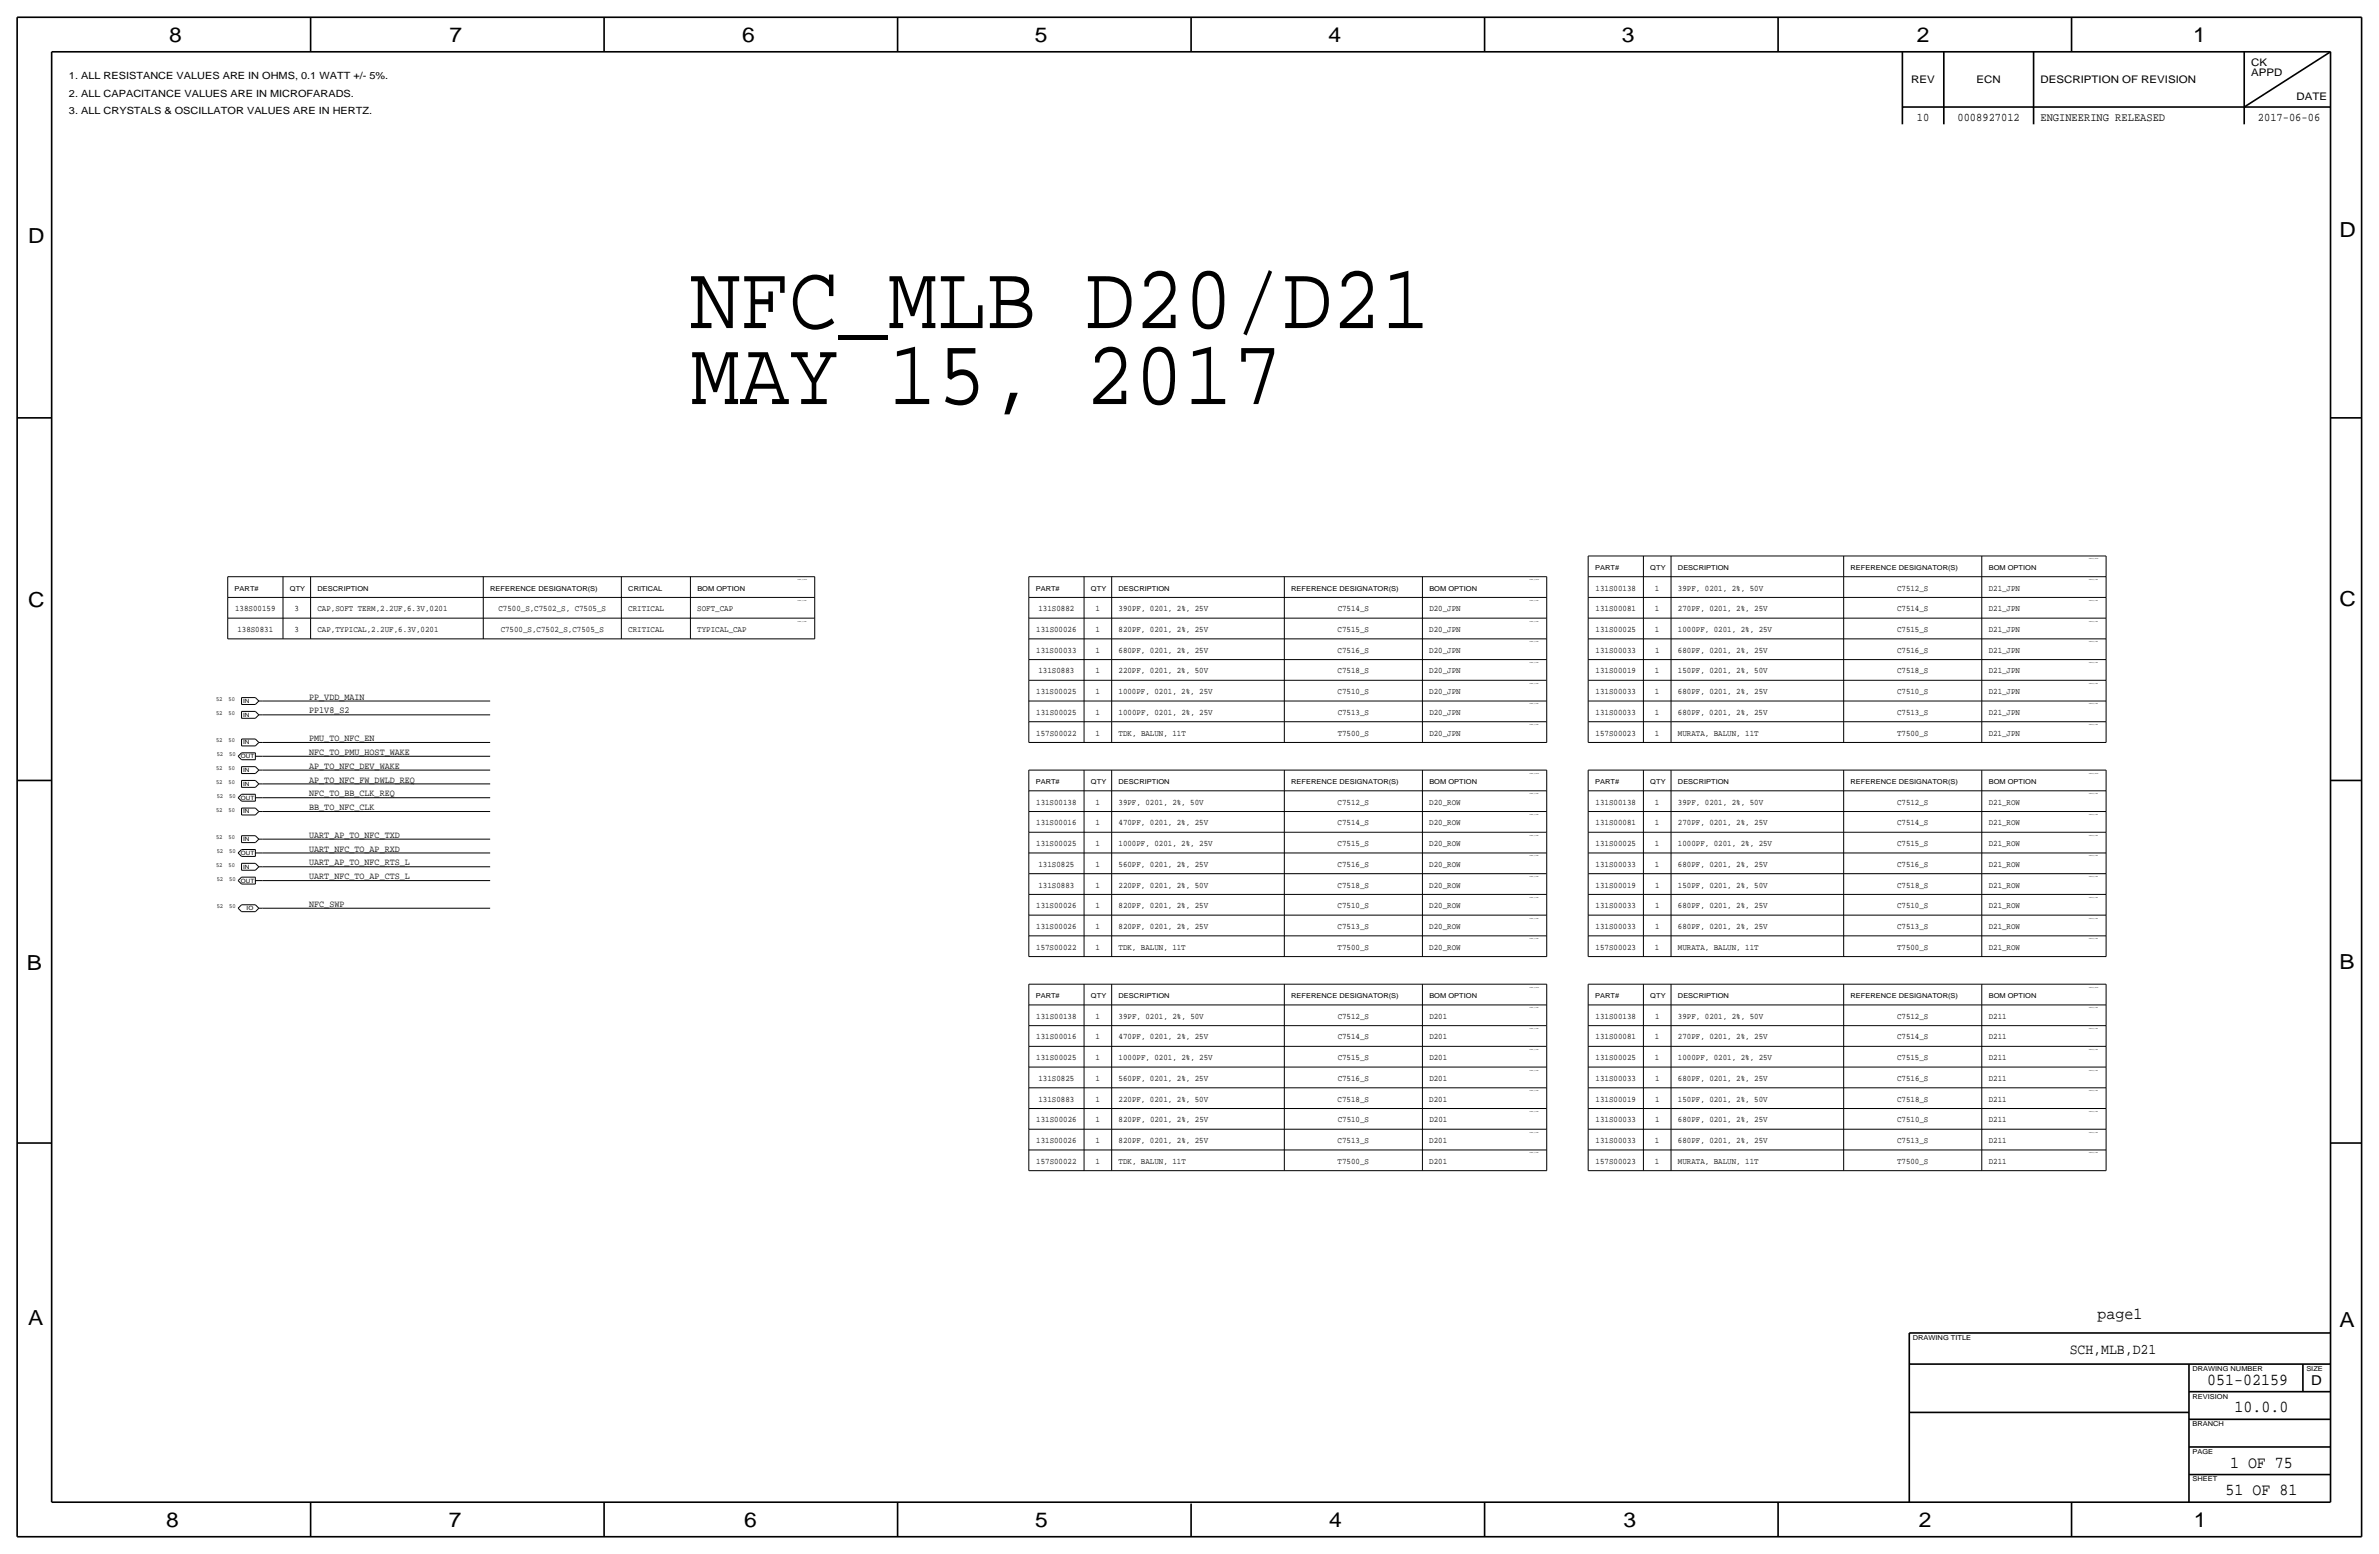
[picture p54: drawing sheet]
<svg xmlns="http://www.w3.org/2000/svg" width="875mm" height="572mm" viewBox="0 0 875 572" stroke-linecap="round" stroke-linejoin="round" font-family="sans-serif">
<defs><g id="words">
<g font-size="33.9">
<text x="253.9" y="120.6">NFC_MLB D20/D21</text>
<text x="253.9" y="148.6">MAY 15, 2017</text>
</g>
<g font-size="7.6">
<text x="62.2" y="15.5">8</text>
<text x="165.3" y="15.5">7</text>
<text x="273" y="15.5">6</text>
<text x="380.7" y="15.5">5</text>
<text x="488.6" y="15.5">4</text>
<text x="596.6" y="15.5">3</text>
<text x="705.1" y="15.5">2</text>
<text x="806.7" y="15.5">1</text>
<text x="10.4" y="89.4">D</text>
<text x="860.5" y="87.1">D</text>
<text x="10.4" y="223.3">C</text>
<text x="860.5" y="222.8">C</text>
<text x="9.8" y="356.6">B</text>
<text x="860.5" y="356.4">B</text>
<text x="10.4" y="487.4">A</text>
<text x="860.5" y="488.2">A</text>
<text x="61.2" y="561.6">8</text>
<text x="165" y="561.6">7</text>
<text x="273.8" y="561.6">6</text>
<text x="380.7" y="561.6">5</text>
<text x="488.9" y="561.6">4</text>
<text x="597.1" y="561.6">3</text>
<text x="705.8" y="561.6">2</text>
<text x="806.9" y="561.6">1</text>
</g>
<g font-size="6.2">
<text x="771.5" y="485.1">page1</text>
<text x="811.9" y="509.3">051-02159</text>
<text x="821.9" y="519.4">10.0.0</text>
<text x="820.3" y="539.7">1 OF 75</text>
<text x="818.6" y="549.9">51 OF 81</text>
</g>
<text font-size="5.4" x="761.3" y="497.8">SCH,MLB,D21</text>
<text font-size="5" x="850.1" y="509.3">D</text>
<g font-size="4.3">
<text x="705" y="44.5">10</text>
<text x="720" y="44.5">0008927012</text>
<text x="750.5" y="44.5">ENGINEERING RELEASED</text>
<text x="830.5" y="44.5">2017-06-06</text>
</g>
<g font-size="3.8">
<text x="828" y="24.1">CK</text>
<text x="828" y="27.9">APPD</text>
<text x="703" y="30.5">REV</text>
<text x="727" y="30.5">ECN</text>
<text x="750.5" y="30.5">DESCRIPTION OF REVISION</text>
<text x="844.7" y="36.8">DATE</text>
</g>
<g font-size="3.7">
<text x="25.3" y="29.2">1. ALL RESISTANCE VALUES ARE IN OHMS, 0.1 WATT +/- 5%.</text>
<text x="25.3" y="35.6">2. ALL CAPACITANCE VALUES ARE IN MICROFARADS.</text>
<text x="25.3" y="41.9">3. ALL CRYSTALS &amp; OSCILLATOR VALUES ARE IN HERTZ.</text>
</g>
<g font-size="3.5">
<text x="113.7" y="257.3">PP_VDD_MAIN</text>
<text x="113.7" y="262.4">PP1V8_S2</text>
<text x="113.7" y="272.5">PMU_TO_NFC_EN</text>
<text x="113.7" y="277.6">NFC_TO_PMU_HOST_WAKE</text>
<text x="113.7" y="287.8">AP_TO_NFC_FW_DWLD_REQ</text>
<text x="113.7" y="282.7">AP_TO_NFC_DEV_WAKE</text>
<text x="113.7" y="292.9">NFC_TO_BB_CLK_REQ</text>
<text x="113.7" y="297.9">BB_TO_NFC_CLK</text>
<text x="113.7" y="308.1">UART_AP_TO_NFC_TXD</text>
<text x="113.7" y="313.2">UART_NFC_TO_AP_RXD</text>
<text x="113.7" y="318.3">UART_AP_TO_NFC_RTS_L</text>
<text x="113.7" y="323.3">UART_NFC_TO_AP_CTS_L</text>
<text x="113.7" y="333.5">NFC_SWP</text>
</g>
<g font-size="3.1">
<text x="586.9" y="217.2">131S00138</text>
<text x="608.7" y="217.2">1</text>
<text x="617.2" y="217.2">39PF, 0201, 2%, 50V</text>
<text x="697.8" y="217.2">C7512_S</text>
<text x="731.5" y="217.2">D21_JPN</text>
<text x="86.5" y="224.8">138S00159</text>
<text x="108.3" y="224.8">3</text>
<text x="116.8" y="224.8">CAP,SOFT TERM,2.2UF,6.3V,0201</text>
<text x="183.3" y="224.8">C7500_S,C7502_S, C7505_S</text>
<text x="231.1" y="224.8">CRITICAL</text>
<text x="256.5" y="224.8">SOFT_CAP</text>
<text x="382" y="224.8">131S0882</text>
<text x="403" y="224.8">1</text>
<text x="411.4" y="224.8">390PF, 0201, 2%, 25V</text>
<text x="492" y="224.8">C7514_S</text>
<text x="525.7" y="224.8">D20_JPN</text>
<text x="586.9" y="224.8">131S00081</text>
<text x="608.7" y="224.8">1</text>
<text x="617.2" y="224.8">270PF, 0201, 2%, 25V</text>
<text x="697.8" y="224.8">C7514_S</text>
<text x="731.5" y="224.8">D21_JPN</text>
<text x="87.3" y="232.4">138S0831</text>
<text x="108.3" y="232.4">3</text>
<text x="116.8" y="232.4">CAP,TYPICAL,2.2UF,6.3V,0201</text>
<text x="184.2" y="232.4">C7500_S,C7502_S,C7505_S</text>
<text x="231.1" y="232.4">CRITICAL</text>
<text x="256.5" y="232.4">TYPICAL_CAP</text>
<text x="381.1" y="232.4">131S00026</text>
<text x="403" y="232.4">1</text>
<text x="411.4" y="232.4">820PF, 0201, 2%, 25V</text>
<text x="492" y="232.4">C7515_S</text>
<text x="525.7" y="232.4">D20_JPN</text>
<text x="586.9" y="232.4">131S00025</text>
<text x="608.7" y="232.4">1</text>
<text x="617.2" y="232.4">1000PF, 0201, 2%, 25V</text>
<text x="697.8" y="232.4">C7515_S</text>
<text x="731.5" y="232.4">D21_JPN</text>
<text x="381.1" y="240">131S00033</text>
<text x="403" y="240">1</text>
<text x="411.4" y="240">680PF, 0201, 2%, 25V</text>
<text x="492" y="240">C7516_S</text>
<text x="525.7" y="240">D20_JPN</text>
<text x="586.9" y="240">131S00033</text>
<text x="608.7" y="240">1</text>
<text x="617.2" y="240">680PF, 0201, 2%, 25V</text>
<text x="697.8" y="240">C7516_S</text>
<text x="731.5" y="240">D21_JPN</text>
<text x="382" y="247.6">131S0883</text>
<text x="403" y="247.6">1</text>
<text x="411.4" y="247.6">220PF, 0201, 2%, 50V</text>
<text x="492" y="247.6">C7518_S</text>
<text x="525.7" y="247.6">D20_JPN</text>
<text x="586.9" y="247.6">131S00019</text>
<text x="608.7" y="247.6">1</text>
<text x="617.2" y="247.6">150PF, 0201, 2%, 50V</text>
<text x="697.8" y="247.6">C7518_S</text>
<text x="731.5" y="247.6">D21_JPN</text>
<text x="381.1" y="255.3">131S00025</text>
<text x="403" y="255.3">1</text>
<text x="411.4" y="255.3">1000PF, 0201, 2%, 25V</text>
<text x="492" y="255.3">C7510_S</text>
<text x="525.7" y="255.3">D20_JPN</text>
<text x="586.9" y="255.3">131S00033</text>
<text x="608.7" y="255.3">1</text>
<text x="617.2" y="255.3">680PF, 0201, 2%, 25V</text>
<text x="697.8" y="255.3">C7510_S</text>
<text x="731.5" y="255.3">D21_JPN</text>
<text x="381.1" y="262.9">131S00025</text>
<text x="403" y="262.9">1</text>
<text x="411.4" y="262.9">1000PF, 0201, 2%, 25V</text>
<text x="492" y="262.9">C7513_S</text>
<text x="525.7" y="262.9">D20_JPN</text>
<text x="586.9" y="262.9">131S00033</text>
<text x="608.7" y="262.9">1</text>
<text x="617.2" y="262.9">680PF, 0201, 2%, 25V</text>
<text x="697.8" y="262.9">C7513_S</text>
<text x="731.5" y="262.9">D21_JPN</text>
<text x="381.2" y="270.5">157S00022</text>
<text x="403" y="270.5">1</text>
<text x="411.4" y="270.5">TDK, BALUN, 11T</text>
<text x="492" y="270.5">T7500_S</text>
<text x="525.7" y="270.5">D20_JPN</text>
<text x="586.9" y="270.5">157S00023</text>
<text x="608.7" y="270.5">1</text>
<text x="617.2" y="270.5">MURATA, BALUN, 11T</text>
<text x="697.8" y="270.5">T7500_S</text>
<text x="731.5" y="270.5">D21_JPN</text>
<text x="381.1" y="295.9">131S00138</text>
<text x="403" y="295.9">1</text>
<text x="411.4" y="295.9">39PF, 0201, 2%, 50V</text>
<text x="492" y="295.9">C7512_S</text>
<text x="525.7" y="295.9">D20_ROW</text>
<text x="586.9" y="295.9">131S00138</text>
<text x="608.7" y="295.9">1</text>
<text x="617.2" y="295.9">39PF, 0201, 2%, 50V</text>
<text x="697.8" y="295.9">C7512_S</text>
<text x="731.5" y="295.9">D21_ROW</text>
<text x="381.1" y="303.5">131S00016</text>
<text x="403" y="303.5">1</text>
<text x="411.4" y="303.5">470PF, 0201, 2%, 25V</text>
<text x="492" y="303.5">C7514_S</text>
<text x="525.7" y="303.5">D20_ROW</text>
<text x="586.9" y="303.5">131S00081</text>
<text x="608.7" y="303.5">1</text>
<text x="617.2" y="303.5">270PF, 0201, 2%, 25V</text>
<text x="697.8" y="303.5">C7514_S</text>
<text x="731.5" y="303.5">D21_ROW</text>
<text x="381.1" y="311.1">131S00025</text>
<text x="403" y="311.1">1</text>
<text x="411.4" y="311.1">1000PF, 0201, 2%, 25V</text>
<text x="492" y="311.1">C7515_S</text>
<text x="525.7" y="311.1">D20_ROW</text>
<text x="586.9" y="311.1">131S00025</text>
<text x="608.7" y="311.1">1</text>
<text x="617.2" y="311.1">1000PF, 0201, 2%, 25V</text>
<text x="697.8" y="311.1">C7515_S</text>
<text x="731.5" y="311.1">D21_ROW</text>
<text x="382" y="318.8">131S0825</text>
<text x="403" y="318.8">1</text>
<text x="411.4" y="318.8">560PF, 0201, 2%, 25V</text>
<text x="492" y="318.8">C7516_S</text>
<text x="525.7" y="318.8">D20_ROW</text>
<text x="586.9" y="318.8">131S00033</text>
<text x="608.7" y="318.8">1</text>
<text x="617.2" y="318.8">680PF, 0201, 2%, 25V</text>
<text x="697.8" y="318.8">C7516_S</text>
<text x="731.5" y="318.8">D21_ROW</text>
<text x="382" y="326.4">131S0883</text>
<text x="403" y="326.4">1</text>
<text x="411.4" y="326.4">220PF, 0201, 2%, 50V</text>
<text x="492" y="326.4">C7518_S</text>
<text x="525.7" y="326.4">D20_ROW</text>
<text x="586.9" y="326.4">131S00019</text>
<text x="608.7" y="326.4">1</text>
<text x="617.2" y="326.4">150PF, 0201, 2%, 50V</text>
<text x="697.8" y="326.4">C7518_S</text>
<text x="731.5" y="326.4">D21_ROW</text>
<text x="381.1" y="334">131S00026</text>
<text x="403" y="334">1</text>
<text x="411.4" y="334">820PF, 0201, 2%, 25V</text>
<text x="492" y="334">C7510_S</text>
<text x="525.7" y="334">D20_ROW</text>
<text x="586.9" y="334">131S00033</text>
<text x="608.7" y="334">1</text>
<text x="617.2" y="334">680PF, 0201, 2%, 25V</text>
<text x="697.8" y="334">C7510_S</text>
<text x="731.5" y="334">D21_ROW</text>
<text x="381.1" y="341.6">131S00026</text>
<text x="403" y="341.6">1</text>
<text x="411.4" y="341.6">820PF, 0201, 2%, 25V</text>
<text x="492" y="341.6">C7513_S</text>
<text x="525.7" y="341.6">D20_ROW</text>
<text x="586.9" y="341.6">131S00033</text>
<text x="608.7" y="341.6">1</text>
<text x="617.2" y="341.6">680PF, 0201, 2%, 25V</text>
<text x="697.8" y="341.6">C7513_S</text>
<text x="731.5" y="341.6">D21_ROW</text>
<text x="381.1" y="349.3">157S00022</text>
<text x="403" y="349.3">1</text>
<text x="411.4" y="349.3">TDK, BALUN, 11T</text>
<text x="492" y="349.3">T7500_S</text>
<text x="525.7" y="349.3">D20_ROW</text>
<text x="586.9" y="349.2">157S00023</text>
<text x="608.7" y="349.2">1</text>
<text x="617.2" y="349.2">MURATA, BALUN, 11T</text>
<text x="697.8" y="349.2">T7500_S</text>
<text x="731.5" y="349.2">D21_ROW</text>
<text x="381.1" y="374.7">131S00138</text>
<text x="403" y="374.7">1</text>
<text x="411.4" y="374.7">39PF, 0201, 2%, 50V</text>
<text x="492" y="374.7">C7512_S</text>
<text x="525.7" y="374.7">D201</text>
<text x="586.9" y="374.6">131S00138</text>
<text x="608.7" y="374.6">1</text>
<text x="617.2" y="374.6">39PF, 0201, 2%, 50V</text>
<text x="697.8" y="374.6">C7512_S</text>
<text x="731.5" y="374.6">D211</text>
<text x="381.1" y="382.3">131S00016</text>
<text x="403" y="382.3">1</text>
<text x="411.4" y="382.3">470PF, 0201, 2%, 25V</text>
<text x="492" y="382.3">C7514_S</text>
<text x="525.7" y="382.3">D201</text>
<text x="586.9" y="382.3">131S00081</text>
<text x="608.7" y="382.3">1</text>
<text x="617.2" y="382.3">270PF, 0201, 2%, 25V</text>
<text x="697.8" y="382.3">C7514_S</text>
<text x="731.5" y="382.3">D211</text>
<text x="381.1" y="389.9">131S00025</text>
<text x="403" y="389.9">1</text>
<text x="411.4" y="389.9">1000PF, 0201, 2%, 25V</text>
<text x="492" y="389.9">C7515_S</text>
<text x="525.7" y="389.9">D201</text>
<text x="586.9" y="389.9">131S00025</text>
<text x="608.7" y="389.9">1</text>
<text x="617.2" y="389.9">1000PF, 0201, 2%, 25V</text>
<text x="697.8" y="389.9">C7515_S</text>
<text x="731.5" y="389.9">D211</text>
<text x="382" y="397.5">131S0825</text>
<text x="403" y="397.5">1</text>
<text x="411.4" y="397.5">560PF, 0201, 2%, 25V</text>
<text x="492" y="397.5">C7516_S</text>
<text x="525.7" y="397.5">D201</text>
<text x="586.9" y="397.5">131S00033</text>
<text x="608.7" y="397.5">1</text>
<text x="617.2" y="397.5">680PF, 0201, 2%, 25V</text>
<text x="697.8" y="397.5">C7516_S</text>
<text x="731.5" y="397.5">D211</text>
<text x="382" y="405.1">131S0883</text>
<text x="403" y="405.1">1</text>
<text x="411.4" y="405.1">220PF, 0201, 2%, 50V</text>
<text x="492" y="405.1">C7518_S</text>
<text x="525.7" y="405.1">D201</text>
<text x="586.9" y="405.1">131S00019</text>
<text x="608.7" y="405.1">1</text>
<text x="617.2" y="405.1">150PF, 0201, 2%, 50V</text>
<text x="697.8" y="405.1">C7518_S</text>
<text x="731.5" y="405.1">D211</text>
<text x="381.2" y="412.8">131S00026</text>
<text x="403" y="412.8">1</text>
<text x="411.4" y="412.8">820PF, 0201, 2%, 25V</text>
<text x="492" y="412.8">C7510_S</text>
<text x="525.7" y="412.8">D201</text>
<text x="586.9" y="412.8">131S00033</text>
<text x="608.7" y="412.8">1</text>
<text x="617.2" y="412.8">680PF, 0201, 2%, 25V</text>
<text x="697.8" y="412.8">C7510_S</text>
<text x="731.5" y="412.8">D211</text>
<text x="381.1" y="420.4">131S00026</text>
<text x="403" y="420.4">1</text>
<text x="411.4" y="420.4">820PF, 0201, 2%, 25V</text>
<text x="492" y="420.4">C7513_S</text>
<text x="525.7" y="420.4">D201</text>
<text x="586.9" y="420.4">131S00033</text>
<text x="608.7" y="420.4">1</text>
<text x="617.2" y="420.4">680PF, 0201, 2%, 25V</text>
<text x="697.8" y="420.4">C7513_S</text>
<text x="731.5" y="420.4">D211</text>
<text x="381.1" y="428">157S00022</text>
<text x="403" y="428">1</text>
<text x="411.4" y="428">TDK, BALUN, 11T</text>
<text x="492" y="428">T7500_S</text>
<text x="525.7" y="428">D201</text>
<text x="586.9" y="428">157S00023</text>
<text x="608.7" y="428">1</text>
<text x="617.2" y="428">MURATA, BALUN, 11T</text>
<text x="697.8" y="428">T7500_S</text>
<text x="731.5" y="428">D211</text>
</g>
<g font-size="2.5">
<text x="586.7" y="209.6">PART#</text>
<text x="607" y="209.6">QTY</text>
<text x="617.2" y="209.6">DESCRIPTION</text>
<text x="680.7" y="209.6">REFERENCE DESIGNATOR(S)</text>
<text x="731.5" y="209.6">BOM OPTION</text>
<text x="86.3" y="217.2">PART#</text>
<text x="106.6" y="217.2">QTY</text>
<text x="116.8" y="217.2">DESCRIPTION</text>
<text x="180.3" y="217.2">REFERENCE DESIGNATOR(S)</text>
<text x="231.1" y="217.2">CRITICAL</text>
<text x="256.5" y="217.2">BOM OPTION</text>
<text x="381" y="217.2">PART#</text>
<text x="401.3" y="217.2">QTY</text>
<text x="411.4" y="217.2">DESCRIPTION</text>
<text x="474.9" y="217.2">REFERENCE DESIGNATOR(S)</text>
<text x="525.7" y="217.2">BOM OPTION</text>
<text x="381" y="288.3">PART#</text>
<text x="401.3" y="288.3">QTY</text>
<text x="411.4" y="288.3">DESCRIPTION</text>
<text x="474.9" y="288.3">REFERENCE DESIGNATOR(S)</text>
<text x="525.7" y="288.3">BOM OPTION</text>
<text x="586.7" y="288.3">PART#</text>
<text x="607" y="288.3">QTY</text>
<text x="617.2" y="288.3">DESCRIPTION</text>
<text x="680.7" y="288.3">REFERENCE DESIGNATOR(S)</text>
<text x="731.5" y="288.3">BOM OPTION</text>
<text x="381" y="367">PART#</text>
<text x="401.3" y="367">QTY</text>
<text x="411.4" y="367">DESCRIPTION</text>
<text x="474.9" y="367">REFERENCE DESIGNATOR(S)</text>
<text x="525.7" y="367">BOM OPTION</text>
<text x="586.7" y="367">PART#</text>
<text x="607" y="367">QTY</text>
<text x="617.2" y="367">DESCRIPTION</text>
<text x="680.7" y="367">REFERENCE DESIGNATOR(S)</text>
<text x="731.5" y="367">BOM OPTION</text>
<text x="703.5" y="492.8">DRAWING TITLE</text>
<text x="806.4" y="504.2">DRAWING NUMBER</text>
<text x="848.3" y="504.2">SIZE</text>
<text x="806.4" y="514.3">REVISION</text>
<text x="806.4" y="524.5">BRANCH</text>
<text x="806.4" y="534.7">PAGE</text>
<text x="806.4" y="544.8">SHEET</text>
</g>
<g font-size="2.3">
<text x="79.5" y="257.8">52</text>
<text x="84" y="257.8">50</text>
<text x="79.5" y="262.9">52</text>
<text x="84" y="262.9">50</text>
<text x="79.5" y="273">52</text>
<text x="84" y="273">50</text>
<text x="79.7" y="278.1">52</text>
<text x="84.3" y="278.1">50</text>
<text x="79.5" y="283.2">52</text>
<text x="84" y="283.2">50</text>
<text x="79.5" y="288.3">52</text>
<text x="79.7" y="293.4">52</text>
<text x="84" y="288.3">50</text>
<text x="84.3" y="293.4">50</text>
<text x="79.5" y="298.4">52</text>
<text x="84" y="298.4">50</text>
<text x="79.5" y="308.6">52</text>
<text x="84" y="308.6">50</text>
<text x="79.7" y="313.7">52</text>
<text x="84.3" y="313.7">50</text>
<text x="79.5" y="318.8">52</text>
<text x="79.7" y="323.8">52</text>
<text x="84" y="318.8">50</text>
<text x="84.3" y="323.8">50</text>
<text x="79.7" y="334">52</text>
<text x="84.3" y="334">50</text>
</g>
<g font-size="2.1">
<text x="89.4" y="263.6">IN</text>
<text x="89.4" y="258.5">IN</text>
<text x="89.4" y="273.8">IN</text>
<text x="88.6" y="278.9">OUT</text>
<text x="89.4" y="283.9">IN</text>
<text x="89.4" y="289">IN</text>
<text x="88.6" y="294.2">OUT</text>
<text x="89.4" y="299.2">IN</text>
<text x="89.4" y="309.3">IN</text>
<text x="88.6" y="314.5">OUT</text>
<text x="89.4" y="319.5">IN</text>
<text x="88.6" y="324.7">OUT</text>
<text x="90.7" y="334.7">IO</text>
</g>
<g font-size=".4">
<text x="768.3" y="205.7">TABLE_5_HEAD</text>
<text x="293.3" y="213.4">TABLE_5_HEAD</text>
<text x="562.6" y="213.4">TABLE_5_HEAD</text>
<text x="768.3" y="213.4">TABLE_5_ITEM</text>
<text x="293.3" y="221">TABLE_5_ITEM</text>
<text x="562.6" y="221">TABLE_5_ITEM</text>
<text x="768.3" y="221">TABLE_5_ITEM</text>
<text x="293.3" y="228.6">TABLE_5_ITEM</text>
<text x="562.6" y="228.6">TABLE_5_ITEM</text>
<text x="768.3" y="228.6">TABLE_5_ITEM</text>
<text x="562.6" y="236.2">TABLE_5_ITEM</text>
<text x="768.3" y="236.2">TABLE_5_ITEM</text>
<text x="562.6" y="243.8">TABLE_5_ITEM</text>
<text x="768.3" y="243.8">TABLE_5_ITEM</text>
<text x="562.6" y="251.5">TABLE_5_ITEM</text>
<text x="768.3" y="251.5">TABLE_5_ITEM</text>
<text x="562.6" y="259.1">TABLE_5_ITEM</text>
<text x="768.3" y="259.1">TABLE_5_ITEM</text>
<text x="562.6" y="266.7">TABLE_5_ITEM</text>
<text x="768.3" y="266.7">TABLE_5_ITEM</text>
<text x="562.6" y="284.5">TABLE_5_HEAD</text>
<text x="768.3" y="284.5">TABLE_5_HEAD</text>
<text x="562.6" y="292.1">TABLE_5_ITEM</text>
<text x="768.3" y="292.1">TABLE_5_ITEM</text>
<text x="562.6" y="299.7">TABLE_5_ITEM</text>
<text x="768.3" y="299.7">TABLE_5_ITEM</text>
<text x="562.6" y="307.3">TABLE_5_ITEM</text>
<text x="768.3" y="307.3">TABLE_5_ITEM</text>
<text x="562.6" y="315">TABLE_5_ITEM</text>
<text x="768.3" y="315">TABLE_5_ITEM</text>
<text x="562.6" y="322.6">TABLE_5_ITEM</text>
<text x="768.3" y="322.6">TABLE_5_ITEM</text>
<text x="562.6" y="330.2">TABLE_5_ITEM</text>
<text x="768.3" y="330.2">TABLE_5_ITEM</text>
<text x="562.6" y="337.8">TABLE_5_ITEM</text>
<text x="768.3" y="337.8">TABLE_5_ITEM</text>
<text x="562.6" y="345.4">TABLE_5_ITEM</text>
<text x="768.3" y="345.4">TABLE_5_ITEM</text>
<text x="562.6" y="363.2">TABLE_5_HEAD</text>
<text x="768.3" y="363.2">TABLE_5_HEAD</text>
<text x="562.6" y="370.8">TABLE_5_ITEM</text>
<text x="768.3" y="370.8">TABLE_5_ITEM</text>
<text x="562.6" y="378.5">TABLE_5_ITEM</text>
<text x="768.3" y="378.5">TABLE_5_ITEM</text>
<text x="562.6" y="386.1">TABLE_5_ITEM</text>
<text x="768.3" y="386.1">TABLE_5_ITEM</text>
<text x="562.6" y="393.7">TABLE_5_ITEM</text>
<text x="768.3" y="393.7">TABLE_5_ITEM</text>
<text x="562.6" y="401.3">TABLE_5_ITEM</text>
<text x="768.3" y="401.3">TABLE_5_ITEM</text>
<text x="562.6" y="408.9">TABLE_5_ITEM</text>
<text x="768.3" y="408.9">TABLE_5_ITEM</text>
<text x="562.6" y="416.6">TABLE_5_ITEM</text>
<text x="768.3" y="416.6">TABLE_5_ITEM</text>
<text x="562.6" y="424.2">TABLE_5_ITEM</text>
<text x="768.3" y="424.2">TABLE_5_ITEM</text>
</g>
</g></defs>
<g fill="none" stroke="#000" stroke-width=".37">
<path d="M83.8 219.7v7.6zM83.8 212.1v7.6zM83.8 219.7h215.9zM83.8 212.1h215.9zM104.1 219.7v7.6zM104.1 212.1v7.6zM114.2 219.7v7.6zM114.2 212.1v7.6zM177.7 219.7v7.6zM177.7 212.1v7.6zM228.5 219.7v7.6zM228.5 212.1v7.6z"/>
<path d="M253.9 219.7v7.6zM253.9 212.1v7.6zM299.7 219.7v7.6zM299.7 212.1v7.6zM378.4 219.7h190.5zM378.4 212.1h190.5zM378.4 212.1v7.6zM378.4 219.7v7.6zM398.7 212.1v7.6zM398.7 219.7v7.6zM408.9 212.1v7.6zM408.9 219.7v7.6z"/>
<path d="M472.4 212.1v7.6zM472.4 219.7v7.6zM523.2 212.1v7.6zM523.2 219.7v7.6zM568.9 212.1v7.6zM568.9 219.7v7.6zM584.2 219.7v7.6zM584.2 212.1v7.6zM584.2 204.5v7.6zM584.2 219.7h190.5zM584.2 212.1h190.5zM584.2 204.5h190.5z"/>
<path d="M604.5 219.7v7.6zM604.5 212.1v7.6zM604.5 204.5v7.6zM614.6 219.7v7.6zM614.6 212.1v7.6zM614.6 204.5v7.6zM678.1 219.7v7.6zM678.1 212.1v7.6zM678.1 204.5v7.6zM728.9 219.7v7.6zM728.9 212.1v7.6zM728.9 204.5v7.6z"/>
<path d="M774.7 219.7v7.6zM774.7 212.1v7.6zM774.7 204.5v7.6zM83.8 227.3v7.7zM83.8 235h215.9zM83.8 227.3h215.9zM104.1 227.3v7.7zM114.2 227.3v7.7zM177.7 227.3v7.7zM228.5 227.3v7.7zM253.9 227.3v7.7zM299.7 227.3v7.7z"/>
<path d="M378.4 235h190.5zM378.4 227.3h190.5zM378.4 235v7.6zM378.4 227.3v7.7zM398.7 235v7.6zM398.7 227.3v7.7zM408.9 235v7.6zM408.9 227.3v7.7zM472.4 235v7.6zM472.4 227.3v7.7zM523.2 235v7.6zM523.2 227.3v7.7z"/>
<path d="M568.9 235v7.6zM568.9 227.3v7.7zM584.2 235v7.6zM584.2 227.3v7.7zM584.2 235h190.5zM584.2 227.3h190.5zM604.5 235v7.6zM604.5 227.3v7.7zM614.6 235v7.6zM614.6 227.3v7.7zM678.1 235v7.6zM678.1 227.3v7.7z"/>
<path d="M728.9 235v7.6zM728.9 227.3v7.7zM774.7 235v7.6zM774.7 227.3v7.7zM88.8 256.5h5.1zM88.8 256.5v2.6zM88.8 259.1h5.1zM93.9 256.5l1.3 1.3zM95.2 257.8l-1.3 1.3zM95.2 257.8h1.3zM96.5 257.8h83.8zM378.4 250.2h190.5z"/>
<path d="M378.4 242.6h190.5zM378.4 257.8h190.5zM378.4 242.6v7.6zM378.4 250.2v7.6zM378.4 257.8v7.6zM398.7 242.6v7.6zM398.7 250.2v7.6zM398.7 257.8v7.6zM408.9 242.6v7.6zM408.9 250.2v7.6zM408.9 257.8v7.6zM472.4 242.6v7.6z"/>
<path d="M472.4 250.2v7.6zM472.4 257.8v7.6zM523.2 242.6v7.6zM523.2 250.2v7.6zM523.2 257.8v7.6zM568.9 242.6v7.6zM568.9 250.2v7.6zM568.9 257.8v7.6zM584.2 242.6v7.6zM584.2 250.2v7.6zM584.2 257.8v7.6zM584.2 242.6h190.5z"/>
<path d="M584.2 250.2h190.5zM584.2 257.8h190.5zM604.5 242.6v7.6zM604.5 250.2v7.6zM604.5 257.8v7.6zM614.6 242.6v7.6zM614.6 250.2v7.6zM614.6 257.8v7.6zM678.1 242.6v7.6zM678.1 250.2v7.6zM678.1 257.8v7.6zM728.9 242.6v7.6z"/>
<path d="M728.9 250.2v7.6zM728.9 257.8v7.6zM774.7 242.6v7.6zM774.7 250.2v7.6zM774.7 257.8v7.6zM87.6 278.1l1.2 1.3zM87.6 278.1l1.2-1.2zM88.8 271.8h5.1zM88.8 271.8v2.5zM88.8 274.3h5.1zM88.8 261.6h5.1zM88.8 261.6v2.6z"/>
<path d="M88.8 264.2h5.1zM88.8 276.9h5.1zM88.8 279.4h5.1zM93.9 264.2l1.3-1.3zM93.9 278.1h2.6zM93.9 276.9v2.5zM93.9 271.8l1.3 1.3zM93.9 261.6l1.3 1.3zM95.2 273.1l-1.3 1.2zM95.2 273.1h1.3zM95.2 262.9h1.3zM96.5 262.9h83.8z"/>
<path d="M96.5 278.1h83.8zM96.5 273.1h83.8zM378.4 265.4h190.5zM378.4 273.1h190.5zM378.4 265.4v7.7zM398.7 265.4v7.7zM408.9 265.4v7.7zM472.4 265.4v7.7zM523.2 265.4v7.7zM568.9 265.4v7.7zM584.2 265.4v7.7zM584.2 265.4h190.5z"/>
<path d="M584.2 273.1h190.5zM604.5 265.4v7.7zM614.6 265.4v7.7zM678.1 265.4v7.7zM728.9 265.4v7.7zM774.7 265.4v7.7zM87.6 293.4l1.2 1.2zM87.6 293.4l1.2-1.3zM88.8 297.2h5.1zM88.8 297.2v2.5zM88.8 299.7h5.1zM88.8 287h5.1z"/>
<path d="M88.8 287v2.6zM88.8 289.6h5.1zM88.8 281.9h5.1zM88.8 281.9v2.6zM88.8 284.5h5.1zM88.8 292.1h5.1zM88.8 294.6h5.1zM93.9 299.7l1.3-1.2zM93.9 289.6l1.3-1.3zM93.9 293.4h2.6zM93.9 292.1v2.5zM93.9 297.2l1.3 1.3z"/>
<path d="M93.9 287l1.3 1.3zM93.9 281.9l1.3 1.3zM95.2 283.2l-1.3 1.3zM95.2 298.5h1.3zM95.2 288.3h1.3zM95.2 283.2h1.3zM96.5 288.3h83.8zM96.5 293.4h83.8zM96.5 283.2h83.8zM96.5 298.5h83.8zM378.4 298.5h190.5zM378.4 290.8h190.5z"/>
<path d="M378.4 283.2h190.5zM378.4 298.5v7.6zM378.4 290.8v7.7zM378.4 283.2v7.6zM398.7 298.5v7.6zM398.7 290.8v7.7zM398.7 283.2v7.6zM408.9 298.5v7.6zM408.9 290.8v7.7zM408.9 283.2v7.6zM472.4 298.5v7.6zM472.4 290.8v7.7z"/>
<path d="M472.4 283.2v7.6zM523.2 298.5v7.6zM523.2 290.8v7.7zM523.2 283.2v7.6zM568.9 298.5v7.6zM568.9 290.8v7.7zM568.9 283.2v7.6zM584.2 298.5v7.6zM584.2 290.8v7.7zM584.2 283.2v7.6zM584.2 298.5h190.5zM584.2 290.8h190.5z"/>
<path d="M584.2 283.2h190.5zM604.5 298.5v7.6zM604.5 290.8v7.7zM604.5 283.2v7.6zM614.6 298.5v7.6zM614.6 290.8v7.7zM614.6 283.2v7.6zM678.1 298.5v7.6zM678.1 290.8v7.7zM678.1 283.2v7.6zM728.9 298.5v7.6zM728.9 290.8v7.7z"/>
<path d="M728.9 283.2v7.6zM774.7 298.5v7.6zM774.7 290.8v7.7zM774.7 283.2v7.6zM87.6 313.7l1.2 1.3zM87.6 313.7l1.2-1.3zM88.8 317.5h5.1zM88.8 317.5v2.5zM88.8 307.3h5.1zM88.8 307.3v2.6zM88.8 309.9h5.1zM88.8 312.4h5.1z"/>
<path d="M88.8 315h5.1zM93.9 313.7h2.6zM93.9 312.4v2.6zM93.9 317.5l1.3 1.3zM93.9 307.3l1.3 1.3zM95.2 318.8l-1.3 1.2zM95.2 308.6l-1.3 1.3zM95.2 318.8h1.3zM95.2 308.6h1.3zM96.5 318.8h83.8zM96.5 313.7h83.8zM96.5 308.6h83.8z"/>
<path d="M378.4 313.7h190.5zM378.4 306.1h190.5zM378.4 313.7v7.6zM378.4 306.1v7.6zM398.7 313.7v7.6zM398.7 306.1v7.6zM408.9 313.7v7.6zM408.9 306.1v7.6zM472.4 313.7v7.6zM472.4 306.1v7.6zM523.2 313.7v7.6zM523.2 306.1v7.6z"/>
<path d="M568.9 313.7v7.6zM568.9 306.1v7.6zM584.2 313.7v7.6zM584.2 306.1v7.6zM584.2 306.1h190.5zM584.2 313.7h190.5zM604.5 313.7v7.6zM604.5 306.1v7.6zM614.6 313.7v7.6zM614.6 306.1v7.6zM678.1 313.7v7.6zM678.1 306.1v7.6z"/>
<path d="M728.9 313.7v7.6zM728.9 306.1v7.6zM774.7 313.7v7.6zM774.7 306.1v7.6zM87.6 323.9l1.2 1.2zM87.6 334l1.2 1.3zM87.6 323.9l1.2-1.3zM87.6 334l1.2-1.3zM88.8 320h5.1zM88.8 322.6h5.1zM88.8 325.1h5.1zM88.8 335.3h5.1z"/>
<path d="M88.8 332.7h5.1zM93.9 335.3l1.3-1.3zM93.9 323.9h2.6zM93.9 322.6v2.5zM93.9 332.7l1.3 1.3zM95.2 334h1.3zM96.5 334h83.8zM96.5 323.9h83.8zM378.4 336.6h190.5zM378.4 321.3h190.5zM378.4 328.9h190.5zM378.4 336.6v7.6z"/>
<path d="M378.4 328.9v7.7zM378.4 321.3v7.6zM398.7 336.6v7.6zM398.7 328.9v7.7zM398.7 321.3v7.6zM408.9 336.6v7.6zM408.9 328.9v7.7zM408.9 321.3v7.6zM472.4 336.6v7.6zM472.4 328.9v7.7zM472.4 321.3v7.6zM523.2 336.6v7.6z"/>
<path d="M523.2 328.9v7.7zM523.2 321.3v7.6zM568.9 336.6v7.6zM568.9 328.9v7.7zM568.9 321.3v7.6zM584.2 328.9v7.7zM584.2 336.6v7.6zM584.2 321.3v7.6zM584.2 321.3h190.5zM584.2 336.6h190.5zM584.2 328.9h190.5zM604.5 328.9v7.7z"/>
<path d="M604.5 336.6v7.6zM604.5 321.3v7.6zM614.6 328.9v7.7zM614.6 336.6v7.6zM614.6 321.3v7.6zM678.1 328.9v7.7zM678.1 336.6v7.6zM678.1 321.3v7.6zM728.9 328.9v7.7zM728.9 336.6v7.6zM728.9 321.3v7.6zM774.7 328.9v7.7z"/>
<path d="M774.7 336.6v7.6zM774.7 321.3v7.6zM378.4 351.8h190.5zM378.4 344.2h190.5zM378.4 344.2v7.6zM398.7 344.2v7.6zM408.9 344.2v7.6zM472.4 344.2v7.6zM523.2 344.2v7.6zM568.9 344.2v7.6zM584.2 344.2v7.6zM584.2 344.2h190.5z"/>
<path d="M584.2 351.8h190.5zM604.5 344.2v7.6zM614.6 344.2v7.6zM678.1 344.2v7.6zM728.9 344.2v7.6zM774.7 344.2v7.6zM378.4 369.6h190.5zM378.4 362h190.5zM378.4 377.2h190.5zM378.4 362v7.6zM378.4 369.6v7.6zM378.4 377.2v7.6z"/>
<path d="M398.7 362v7.6zM398.7 369.6v7.6zM398.7 377.2v7.6zM408.9 362v7.6zM408.9 369.6v7.6zM408.9 377.2v7.6zM472.4 362v7.6zM472.4 369.6v7.6zM472.4 377.2v7.6zM523.2 362v7.6zM523.2 369.6v7.6zM523.2 377.2v7.6z"/>
<path d="M568.9 362v7.6zM568.9 369.6v7.6zM568.9 377.2v7.6zM584.2 369.6v7.6zM584.2 377.2v7.6zM584.2 362v7.6zM584.2 377.2h190.5zM584.2 369.6h190.5zM584.2 362h190.5zM604.5 369.6v7.6zM604.5 377.2v7.6zM604.5 362v7.6z"/>
<path d="M614.6 369.6v7.6zM614.6 377.2v7.6zM614.6 362v7.6zM678.1 369.6v7.6zM678.1 377.2v7.6zM678.1 362v7.6zM728.9 369.6v7.6zM728.9 377.2v7.6zM728.9 362v7.6zM774.7 369.6v7.6zM774.7 377.2v7.6zM774.7 362v7.6z"/>
<path d="M378.4 392.4h190.5zM378.4 384.8h190.5zM378.4 392.4v7.6zM378.4 384.8v7.6zM398.7 392.4v7.6zM398.7 384.8v7.6zM408.9 392.4v7.6zM408.9 384.8v7.6zM472.4 392.4v7.6zM472.4 384.8v7.6zM523.2 392.4v7.6zM523.2 384.8v7.6z"/>
<path d="M568.9 392.4v7.6zM568.9 384.8v7.6zM584.2 384.8v7.6zM584.2 392.4v7.6zM584.2 392.4h190.5zM584.2 384.8h190.5zM604.5 384.8v7.6zM604.5 392.4v7.6zM614.6 384.8v7.6zM614.6 392.4v7.6zM678.1 384.8v7.6zM678.1 392.4v7.6z"/>
<path d="M728.9 384.8v7.6zM728.9 392.4v7.6zM774.7 384.8v7.6zM774.7 392.4v7.6zM378.4 407.7h190.5zM378.4 400.1h190.5zM378.4 415.3h190.5zM378.4 415.3v7.6zM378.4 400.1v7.6zM378.4 407.7v7.6zM398.7 415.3v7.6zM398.7 400.1v7.6z"/>
<path d="M398.7 407.7v7.6zM408.9 415.3v7.6zM408.9 400.1v7.6zM408.9 407.7v7.6zM472.4 415.3v7.6zM472.4 400.1v7.6zM472.4 407.7v7.6zM523.2 415.3v7.6zM523.2 400.1v7.6zM523.2 407.7v7.6zM568.9 415.3v7.6zM568.9 400.1v7.6z"/>
<path d="M568.9 407.7v7.6zM584.2 415.3v7.6zM584.2 407.7v7.6zM584.2 400.1v7.6zM584.2 415.3h190.5zM584.2 407.7h190.5zM584.2 400.1h190.5zM604.5 415.3v7.6zM604.5 407.7v7.6zM604.5 400.1v7.6zM614.6 415.3v7.6zM614.6 407.7v7.6z"/>
<path d="M614.6 400.1v7.6zM678.1 415.3v7.6zM678.1 407.7v7.6zM678.1 400.1v7.6zM728.9 415.3v7.6zM728.9 407.7v7.6zM728.9 400.1v7.6zM774.7 415.3v7.6zM774.7 407.7v7.6zM774.7 400.1v7.6zM378.4 430.5h190.5zM378.4 422.9h190.5z"/>
<path d="M378.4 422.9v7.6zM398.7 422.9v7.6zM408.9 422.9v7.6zM472.4 422.9v7.6zM523.2 422.9v7.6zM568.9 422.9v7.6zM584.2 422.9v7.6zM584.2 422.9h190.5zM584.2 430.5h190.5zM604.5 422.9v7.6zM614.6 422.9v7.6zM678.1 422.9v7.6z"/>
<path d="M728.9 422.9v7.6zM774.7 422.9v7.6z"/>
</g>
<g fill="none" stroke="#000" stroke-width=".6" stroke-linecap="butt">
<path d="M6.3 6.4v558.7zM6.3 6.4h862.3zM19 19.1v533.4zM19 19.1h838.2zM114.2 6.4v12.7zM222.2 6.4v12.7zM330.1 6.4v12.7zM438.1 6.4v12.7zM546.1 6.4v12.7zM654 6.4v12.7zM699.7 19v26.7zM715 19.1v26.6z"/>
<path d="M748 19v26.7zM762 6.4v12.7zM825.5 19v26.7zM857.2 19.1v533.4zM868.6 6.4v558.7zM699.7 39.4h157.5zM825.5 39.4l31.7-20.4zM6.3 153.7h12.7zM857.2 153.7h11.4zM6.3 287h12.7zM857.2 287h11.4zM6.3 420.4h12.7z"/>
<path d="M857.2 420.4h11.4zM702.3 490.2v62.3zM702.3 490.2h154.9zM702.3 519.4h102.8zM702.3 501.6h154.9zM805.1 501.6v50.8zM805.1 511.8h52.1zM847 501.6v10.2zM805.1 532.1h52.1zM805.1 522h52.1zM19 552.5h838.2zM114.2 552.4v12.7z"/>
<path d="M222.2 552.5v12.7zM330.1 552.5v12.7zM438.1 553v12.1zM546.1 552.5v12.7zM654 552.5v12.7zM762 552.5v12.7zM805.1 542.3h52.1zM6.3 565.1h862.3z"/>
</g>
<use href="#words"/>
</svg>
